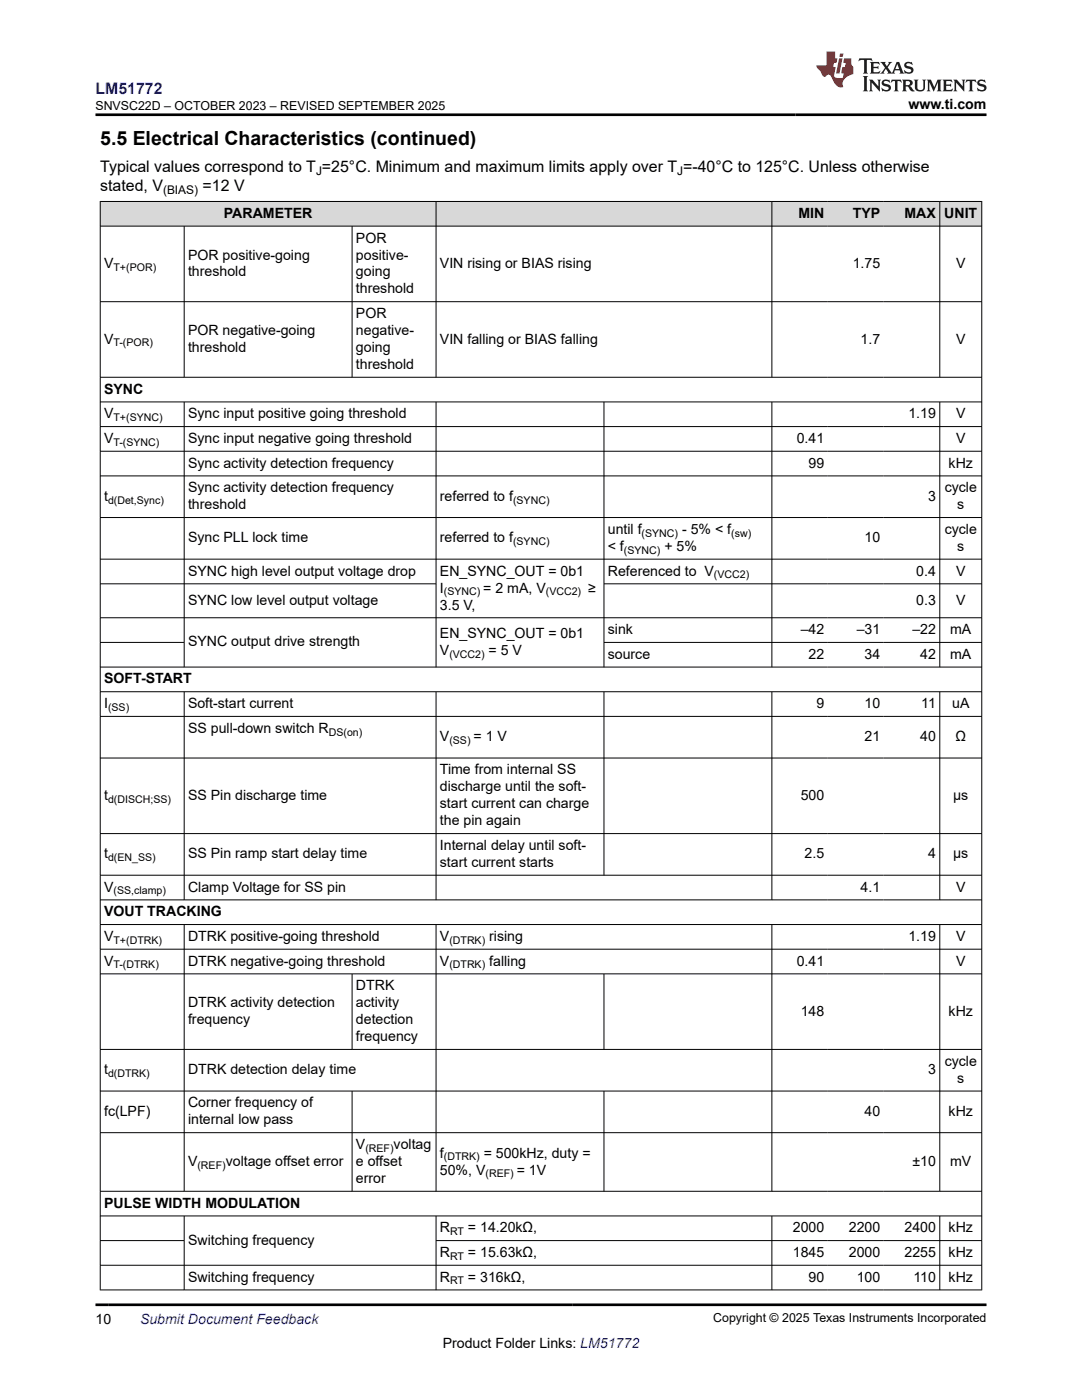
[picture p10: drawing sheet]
<svg xmlns="http://www.w3.org/2000/svg" width="216mm" height="279mm" viewBox="0 0 216 279" stroke-linecap="round" stroke-linejoin="round" font-family="sans-serif">
<defs><g id="words">
<text font-size="3.9" x="20" y="28.8">5.5 Electrical Characteristics (continued)</text>
<text font-size="3.2" fill="#00f" x="19.1" y="18.7">LM51772</text>
<g font-size="3.2">
<text x="20" y="34.3">Typical values correspond to T =25°C. Minimum and maximum limits apply over T =-40°C to 125°C. Unless otherwise</text>
<text x="20" y="38.1">stated, V</text>
<text x="40.4" y="38.1">=12 V</text>
</g>
<g font-size="2.8">
<text x="181.3" y="21.8">www.ti.com</text>
<text x="44.7" y="43.5">PARAMETER</text>
<text x="159.3" y="43.5">MIN</text>
<text x="170.2" y="43.5">TYP</text>
<text x="180.5" y="43.5">MAX</text>
<text x="188.4" y="43.5">UNIT</text>
<text x="20.8" y="53.5">V</text>
<text x="37.5" y="51.8">POR positive-going</text>
<text x="71" y="48.4">POR</text>
<text x="71" y="51.8">positive-</text>
<text x="87.8" y="53.5">VIN rising or BIAS rising</text>
<text x="170.2" y="53.5">1.75</text>
<text x="190.8" y="53.5">V</text>
<text x="37.5" y="55.2">threshold</text>
<text x="71" y="55.2">going</text>
<text x="71" y="58.6">threshold</text>
<text x="71" y="63.5">POR</text>
<text x="20.8" y="68.6">V</text>
<text x="37.5" y="66.9">POR negative-going</text>
<text x="37.5" y="70.3">threshold</text>
<text x="71" y="66.9">negative-</text>
<text x="71" y="70.3">going</text>
<text x="87.8" y="68.6">VIN falling or BIAS falling</text>
<text x="171.7" y="68.6">1.7</text>
<text x="190.8" y="68.6">V</text>
<text x="71" y="73.6">threshold</text>
<text x="20.8" y="78.6">SYNC</text>
<text x="20.8" y="83.5">V</text>
<text x="37.5" y="83.5">Sync input positive going threshold</text>
<text x="181.3" y="83.5">1.19</text>
<text x="190.8" y="83.5">V</text>
<text x="20.8" y="88.4">V</text>
<text x="37.5" y="88.4">Sync input negative going threshold</text>
<text x="159" y="88.4">0.41</text>
<text x="190.8" y="88.4">V</text>
<text x="37.5" y="93.3">Sync activity detection frequency</text>
<text x="161.3" y="93.3">99</text>
<text x="189.3" y="93.3">kHz</text>
<text x="20.8" y="99.9">t</text>
<text x="37.5" y="98.3">Sync activity detection frequency</text>
<text x="37.5" y="101.6">threshold</text>
<text x="87.8" y="99.9">referred to f</text>
<text x="185.2" y="99.9">3</text>
<text x="188.5" y="98.3">cycle</text>
<text x="191" y="101.6">s</text>
<text x="121.3" y="106.6">until f</text>
<text x="136.1" y="106.6">- 5% &lt; f</text>
<text x="188.5" y="106.6">cycle</text>
<text x="37.5" y="108.3">Sync PLL lock time</text>
<text x="87.8" y="108.3">referred to f</text>
<text x="121.3" y="109.9">&lt; f</text>
<text x="132.6" y="109.9">+ 5%</text>
<text x="172.5" y="108.3">10</text>
<text x="191" y="109.9">s</text>
<text x="37.5" y="114.9">SYNC high level output voltage drop</text>
<text x="87.8" y="114.9">EN_SYNC_OUT = 0b1</text>
<text x="87.8" y="118.3">I</text>
<text x="96.4" y="118.3">= 2 mA, V</text>
<text x="117.3" y="118.3">≥</text>
<text x="121.3" y="114.9">Referenced to V</text>
<text x="182.8" y="114.9">0.4</text>
<text x="190.8" y="114.9">V</text>
<text x="37.5" y="120.7">SYNC low level output voltage</text>
<text x="87.8" y="121.6">3.5 V,</text>
<text x="182.8" y="120.7">0.3</text>
<text x="190.8" y="120.7">V</text>
<text x="37.5" y="129">SYNC output drive strength</text>
<text x="87.8" y="127.3">EN_SYNC_OUT = 0b1</text>
<text x="87.8" y="130.7">V</text>
<text x="97.5" y="130.7">= 5 V</text>
<text x="121.3" y="126.6">sink</text>
<text x="121.3" y="131.5">source</text>
<text x="159.8" y="126.6">–42</text>
<text x="161.3" y="131.5">22</text>
<text x="170.9" y="126.6">–31</text>
<text x="172.5" y="131.5">34</text>
<text x="182" y="126.6">–22</text>
<text x="183.6" y="131.5">42</text>
<text x="189.6" y="126.6">mA</text>
<text x="189.6" y="131.5">mA</text>
<text x="20.8" y="136.4">SOFT-START</text>
<text x="20.8" y="141.3">I</text>
<text x="37.5" y="141.3">Soft-start current</text>
<text x="162.9" y="141.3">9</text>
<text x="172.5" y="141.3">10</text>
<text x="183.8" y="141.3">11</text>
<text x="190" y="141.3">uA</text>
<text x="37.5" y="146.2">SS pull-down switch R</text>
<text x="87.8" y="147.9">V</text>
<text x="94.5" y="147.9">= 1 V</text>
<text x="172.5" y="147.9">21</text>
<text x="183.6" y="147.9">40</text>
<text x="190.7" y="147.9">Ω</text>
<text x="87.8" y="154.6">Time from internal SS</text>
<text x="20.8" y="159.6">t</text>
<text x="37.5" y="159.6">SS Pin discharge time</text>
<text x="87.8" y="157.9">discharge until the soft-</text>
<text x="87.8" y="161.3">start current can charge</text>
<text x="159.8" y="159.6">500</text>
<text x="190.2" y="159.6">µs</text>
<text x="87.8" y="164.7">the pin again</text>
<text x="20.8" y="171.3">t</text>
<text x="37.5" y="171.3">SS Pin ramp start delay time</text>
<text x="87.8" y="169.6">Internal delay until soft-</text>
<text x="87.8" y="173">start current starts</text>
<text x="160.6" y="171.3">2.5</text>
<text x="185.2" y="171.3">4</text>
<text x="190.2" y="171.3">µs</text>
<text x="20.8" y="177.9">V</text>
<text x="37.5" y="177.9">Clamp Voltage for SS pin</text>
<text x="171.7" y="177.9">4.1</text>
<text x="190.8" y="177.9">V</text>
<text x="20.8" y="182.9">VOUT TRACKING</text>
<text x="20.8" y="187.8">V</text>
<text x="37.5" y="187.8">DTRK positive-going threshold</text>
<text x="87.8" y="187.8">V</text>
<text x="97.6" y="187.8">rising</text>
<text x="181.3" y="187.8">1.19</text>
<text x="190.8" y="187.8">V</text>
<text x="20.8" y="192.7">V</text>
<text x="37.5" y="192.7">DTRK negative-going threshold</text>
<text x="71" y="197.6">DTRK</text>
<text x="87.8" y="192.7">V</text>
<text x="97.6" y="192.7">falling</text>
<text x="159" y="192.7">0.41</text>
<text x="190.8" y="192.7">V</text>
<text x="37.5" y="201">DTRK activity detection</text>
<text x="71" y="201">activity</text>
<text x="159.8" y="202.7">148</text>
<text x="189.3" y="202.7">kHz</text>
<text x="37.5" y="204.4">frequency</text>
<text x="71" y="204.4">detection</text>
<text x="71" y="207.8">frequency</text>
<text x="20.8" y="214.4">t</text>
<text x="37.5" y="214.4">DTRK detection delay time</text>
<text x="185.2" y="214.4">3</text>
<text x="188.5" y="212.7">cycle</text>
<text x="37.5" y="221">Corner frequency of</text>
<text x="191" y="216.1">s</text>
<text x="20.8" y="222.7">fc(LPF)</text>
<text x="37.5" y="224.4">internal low pass</text>
<text x="172.5" y="222.7">40</text>
<text x="189.3" y="222.7">kHz</text>
<text x="37.5" y="232.7">V</text>
<text x="45" y="232.7">voltage offset error</text>
<text x="71" y="232.7">e offset</text>
<text x="71" y="229.3">V</text>
<text x="78.5" y="229.3">voltag</text>
<text x="87.8" y="231">f</text>
<text x="96.5" y="231">= 500kHz, duty =</text>
<text x="182.1" y="232.7">±10</text>
<text x="189.6" y="232.7">mV</text>
<text x="71" y="236.1">error</text>
<text x="87.8" y="234.4">50%, V</text>
<text x="103.1" y="234.4">= 1V</text>
<text x="20.8" y="241">PULSE WIDTH MODULATION</text>
<text x="87.8" y="245.9">R</text>
<text x="93.4" y="245.9">= 14.20kΩ,</text>
<text x="158.2" y="245.9">2000</text>
<text x="169.4" y="245.9">2200</text>
<text x="180.5" y="245.9">2400</text>
<text x="189.3" y="245.9">kHz</text>
<text x="37.5" y="248.4">Switching frequency</text>
<text x="87.8" y="250.9">R</text>
<text x="93.4" y="250.9">= 15.63kΩ,</text>
<text x="158.2" y="250.9">1845</text>
<text x="169.4" y="250.9">2000</text>
<text x="180.5" y="250.9">2255</text>
<text x="189.3" y="250.9">kHz</text>
<text x="37.5" y="255.8">Switching frequency</text>
<text x="87.8" y="255.8">R</text>
<text x="93.4" y="255.8">= 316kΩ,</text>
<text x="161.3" y="255.8">90</text>
<text x="170.9" y="255.8">100</text>
<text x="182.3" y="255.8">110</text>
<text x="189.3" y="255.8">kHz</text>
<text x="19.1" y="264.2">10</text>
<text x="88.3" y="269">Product Folder Links: LM51772</text>
</g>
<text font-size="2.8" fill="#00f" x="27.9" y="264.2">Submit Document Feedback</text>
<g font-size="2.5">
<text x="19" y="21.9">SNVSC22D – OCTOBER 2023 – REVISED SEPTEMBER 2025</text>
<text x="142.3" y="263.9">Copyright © 2025 Texas Instruments Incorporated</text>
</g>
<g font-size="2.4">
<text x="63.1" y="34.9">J</text>
<text x="135.1" y="34.9">J</text>
<text x="32.5" y="38.7">(BIAS)</text>
</g>
<g font-size="2.1">
<text x="22.6" y="54">T+(POR)</text>
<text x="22.6" y="69.1">T-(POR)</text>
<text x="22.6" y="84.1">T+(SYNC)</text>
<text x="22.6" y="89">T-(SYNC)</text>
<text x="21.6" y="100.5">d(Det,Sync)</text>
<text x="102.4" y="100.5">(SYNC)</text>
<text x="128" y="107.1">(SYNC)</text>
<text x="145.9" y="107.1">(sw)</text>
<text x="102.4" y="108.8">(SYNC)</text>
<text x="124.5" y="110.5">(SYNC)</text>
<text x="88.6" y="118.8">(SYNC)</text>
<text x="108.9" y="118.8">(VCC2)</text>
<text x="142.5" y="115.4">(VCC2)</text>
<text x="89.7" y="131.3">(VCC2)</text>
<text x="21.6" y="141.9">(SS)</text>
<text x="65.6" y="146.8">DS(on)</text>
<text x="89.7" y="148.5">(SS)</text>
<text x="21.6" y="160.2">d(DISCH;SS)</text>
<text x="21.6" y="171.9">d(EN_SS)</text>
<text x="22.6" y="178.5">(SS,clamp)</text>
<text x="22.6" y="188.3">T+(DTRK)</text>
<text x="89.7" y="188.3">(DTRK)</text>
<text x="22.6" y="193.3">T-(DTRK)</text>
<text x="89.7" y="193.3">(DTRK)</text>
<text x="21.6" y="215">d(DTRK)</text>
<text x="39.4" y="233.3">(REF)</text>
<text x="72.9" y="229.9">(REF)</text>
<text x="88.6" y="231.6">(DTRK)</text>
<text x="96.9" y="235">(REF)</text>
<text x="89.8" y="246.5">RT</text>
<text x="89.8" y="251.4">RT</text>
<text x="89.8" y="256.3">RT</text>
</g>
</g></defs>
<g fill="#d8d8d8">
<path d="M20 40.2h175.9v4.9h-175.9z" fill-rule="evenodd"/>
<path d="M20.1 40.3h66.8v4.8h-66.8z" fill-rule="evenodd"/>
<path d="M87.1 40.3h66.9v4.8h-66.9z" fill-rule="evenodd"/>
<path d="M154.1 40.3h11.1v4.8h-11.1z" fill-rule="evenodd"/>
<path d="M165.2 40.3h11.2v4.8h-11.2z" fill-rule="evenodd"/>
<path d="M176.4 40.3h11.1v4.8h-11.1z" fill-rule="evenodd"/>
<path d="M187.6 40.3h8.2v4.8h-8.2z" fill-rule="evenodd"/>
</g>
<g fill="none" stroke="#000" stroke-width=".2">
<path d="M19.9 40.2h176.1M19.9 45.1h176.1M20 40.1v217.4M36.8 45.1v30.3M70.3 45.1v30.3M87 40.1v35.3M154 40.1v35.3M187.5 40.1v35.3M195.9 40.1v217.4M19.9 60.2h176.1M19.9 75.3h176.1M19.9 80.2h176.1"/>
<path d="M19.9 85.1h176.1M19.9 90.1h176.1M19.9 95h176.1M36.8 80.2v53M87 80.2v53M120.5 80.2v53M154 80.2v53M187.5 80.2v53M19.9 103.3h176.1M19.9 111.6h176.1M19.9 116.5h67.2M120.5 116.5h75.5"/>
<path d="M19.9 123.3h176.1M19.9 128.2h16.9M19.9 133.1h176.1M19.9 138.1h176.1M36.8 138.1v41.6M87 138.1v41.6M120.5 138.1v36.6M120.5 128.2h75.5M154 138.1v41.6M187.5 138.1v41.6M19.9 143h176.1M19.9 151.3h176.1"/>
<path d="M19.9 166.4h176.1M19.9 174.7h176.1M19.9 179.6h176.1M19.9 184.5h176.1M19.9 189.4h176.1M19.9 194.4h176.1M36.8 184.5v53.3M70.3 194.4v15.1M87 184.5v53.3M120.5 194.4v15.1M154 184.5v53.3M187.5 184.5v53.3"/>
<path d="M19.9 209.4h176.1M19.9 217.7h176.1M70.3 217.7v20.1M120.5 217.7v20.1M19.9 226.1h176.1M19.9 237.7h176.1M19.9 242.7h176.1M19.9 247.6h16.9M19.9 252.5h176.1M19.9 257.4h176.1M36.8 242.7v14.8M87 242.7v14.8"/>
<path d="M87 247.6h109M154 242.7v14.8M187.5 242.7v14.8"/>
</g>
<path d="M171.5 11.6l-.2 .6 .5-.2h.6v.1v2.2l-.2 .4h1l-.2-.4v-2.2v-.1h.5l.6 .2-.2-.6zM173.6 12.4l.2 .3v1.6l-.2 .4h1.9l.1-.6a1.08 1.08 0 0 1-1.3 .2v-.7h.6l.4 .2v-.7l-.4 .2h-.6v-.5l.2-.2a1 1 0 0 1 1 .3l-.1-.5zM175.7 12.4l.9 1.1-1 1.2h.9l-.2-.2 .5-.8 .4 .8-.2 .2h1.6l-.2-.2 .2-.5h.9l.1 .5-.1 .2h.9l-.2-.4-.8-1.9h-.5l-.9 2.1-.9-1.1 .9-1h-.8l.2 .2-.4 .6-.4-.6 .2-.2zM179 12.8l.4 1h-.7zM180.7 12.5a.65 .65 0 0 0-.2 .7 .65 .65 0 0 0 .6 .5l.6 .1 .1 .3a.79 .79 0 0 1-.7 .4 .79 .79 0 0 1-.7-.5l.1 .7 .2-.1a.93 .93 0 0 0 1.1 0 .93 .93 0 0 0 .4-.9 1.46 1.46 0 0 0-1.2-.6l-.1-.3a1.09 1.09 0 0 1 1.2 .2l-.2-.6-.1 .1-.5-.2zM172.2 15.2l.2 .4v2.2l-.2 .4h1l-.2-.4v-2.2l.2-.4zM173.4 15.9l.2 .4v1.5l-.2 .4h.8l-.3-.4 .1-1.3 1.6 1.8v-2l.2-.4h-.7l.1 .2 .1 1.1-1.2-1.3zM176.2 16a.65 .65 0 0 0-.2 .8 .65 .65 0 0 0 .6 .4l.6 .2 .1 .2a.79 .79 0 0 1-.7 .4 .79 .79 0 0 1-.7-.5l.1 .7 .2-.1a.93 .93 0 0 0 1.1 .1 .93 .93 0 0 0 .4-1 1.46 1.46 0 0 0-1.2-.5l-.1-.4a1.09 1.09 0 0 1 1.2 .2l-.1-.6-.2 .1-.5-.1zM177.9 15.9l-.1 .6a.63 .63 0 0 1 .8-.3v1.6l-.3 .4h1l-.2-.4v-1.6a.66 .66 0 0 1 .8 .3l-.1-.6zM180 15.9l.2 .4v1.5l-.2 .4h1l-.2-.2-.1-.7h.5l.1 .2a.79 .79 0 0 0 1.2 .6l-1-.9a.61 .61 0 0 0 .6-.6 .61 .61 0 0 0-.5-.7zM180.8 16.2h.1a.47 .47 0 0 1 .5 .1 .47 .47 0 0 1 .1 .5l-.1 .1-.7 .1zM182.3 15.9l.2 .2a2.27 2.27 0 0 0 .4 2 1.04 1.04 0 0 0 1.7-.7v-1.3l.2-.2h-.8l.2 .4v1.1a.6 .6 0 0 1-.6 .6 .6 .6 0 0 1-.6-.6v-1.1l.3-.4zM184.9 15.9l.2 .4v1.5l-.2 .4h.8l-.3-.4v-1.4l.9 1.9 .9-1.9v1.4l-.3 .4h1l-.2-.4v-1.5l.2-.4h-.8l-.7 1.5-.6-1.5zM188.1 15.9l.2 .4v1.5l-.2 .4h1.9l.1-.6a1.09 1.09 0 0 1-1.3 .2v-.7h.6l.4 .2v-.6l-.4 .2h-.6v-.6l.2-.1a1.01 1.01 0 0 1 1 .3l-.1-.6zM190.2 15.9l.3 .4v1.5l-.3 .4h.8l-.2-.4v-1.3l1.6 1.8v-2l.2-.4h-.7l.2 .2v1.1l-1.2-1.3zM192.8 15.9l-.1 .6a.63 .63 0 0 1 .8-.3v1.6l-.3 .4h1l-.2-.4v-1.6a.66 .66 0 0 1 .8 .3l-.1-.6zM195.2 16a.65 .65 0 0 0-.2 .8 .65 .65 0 0 0 .6 .4l.6 .2 .2 .2a.79 .79 0 0 1-.7 .4 .79 .79 0 0 1-.7-.5l.1 .7 .2-.1a.93 .93 0 0 0 1 .1 .93 .93 0 0 0 .5-1 1.46 1.46 0 0 0-1.3-.5v-.4a1.09 1.09 0 0 1 1.2 .2l-.2-.6-.2 .1-.5-.1z" fill="#231f20"/>
<path d="M164.9 10.3v2.7h-2l.1 .4 .8 1a.95 .95 0 0 0 1 .9 .59 .59 0 0 1 .5-.4 .59 .59 0 0 1 .5 .3l.4 .8a1.59 1.59 0 0 0 2.1 1.4 1.61 1.61 0 0 1 1-2.3l1-.3-.1-1.5a1.59 1.59 0 0 1-.3-1.7h-1.5l-.2 .9h.6l-.2 .9h-.5l-.2 .9v.3l.4 .1-.1 .9h-.7a.73 .73 0 0 1-1-.7l.3-1.5h-.5l.1-.9h.5l.2-.9h-.5v-1.3zM167.4 11.6l-.6 3.1h.7l.6-3.1zM167.6 10.7l-.1 .6h.7l.1-.6z" fill="#ed1c24"/>
<path d="M19.1 22.9h177.8M19.1 260.4h177.8" fill="none" stroke="#000" stroke-width=".53"/>
<use href="#words"/>
</svg>
